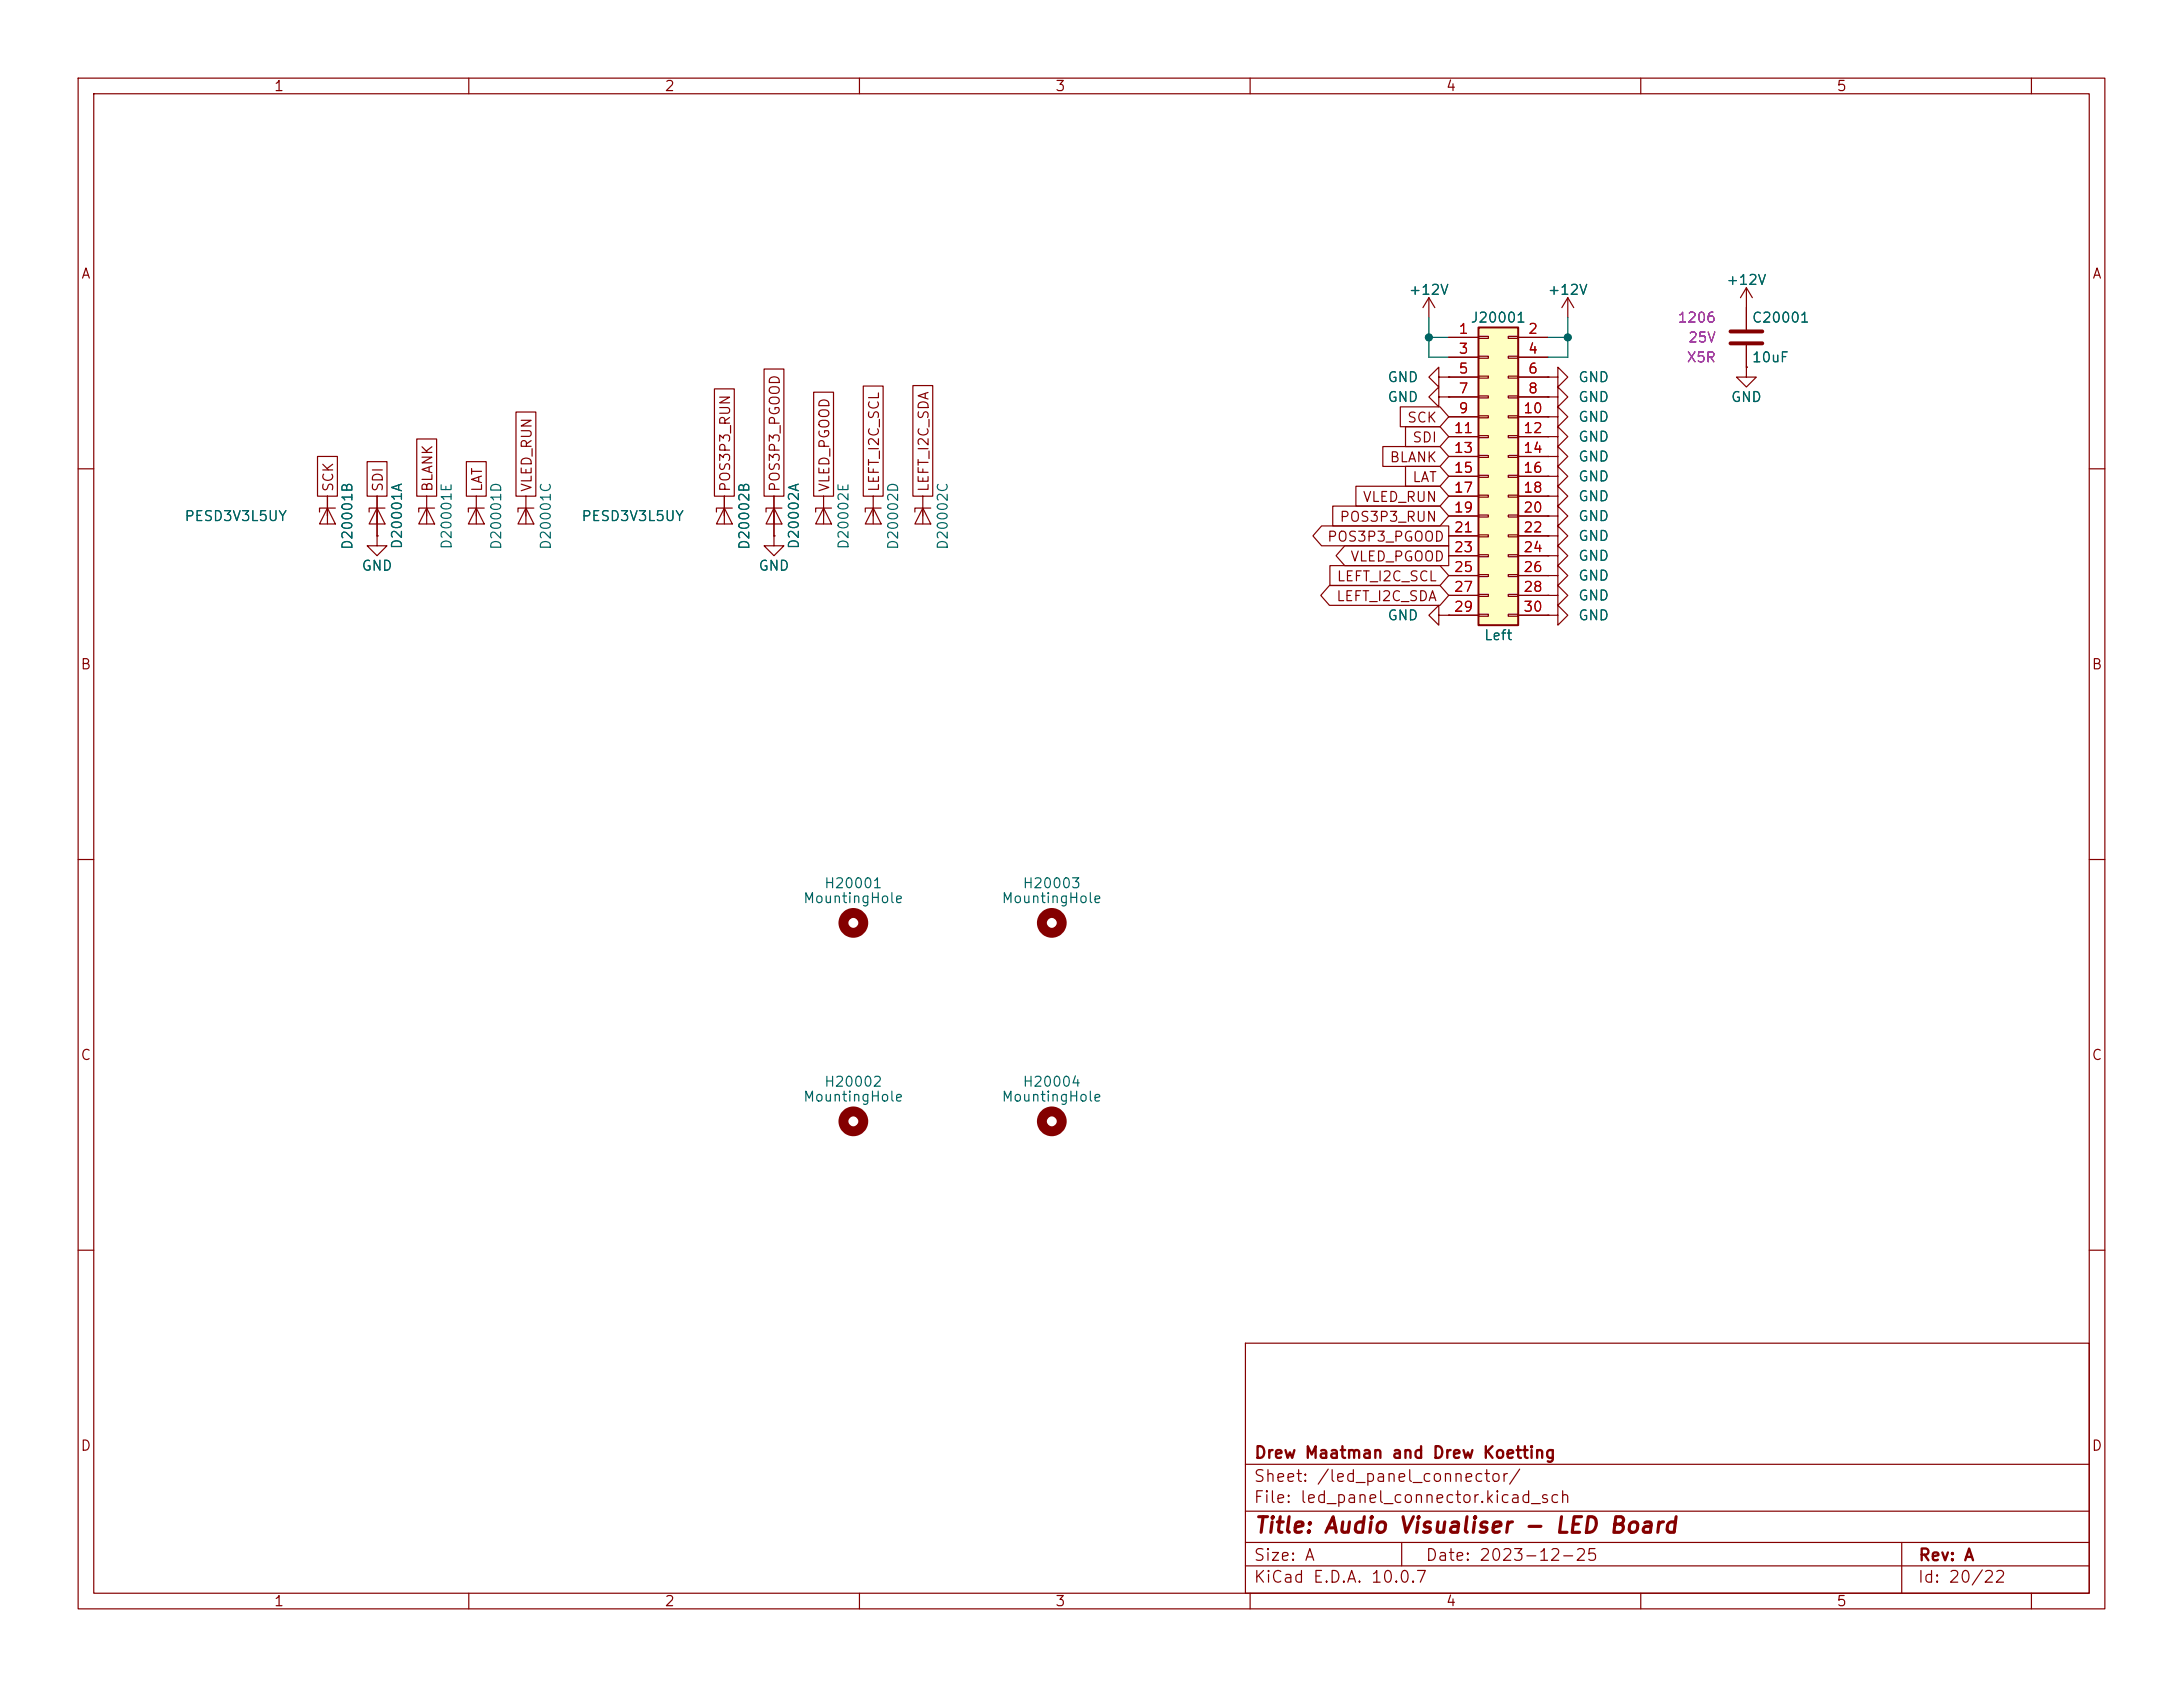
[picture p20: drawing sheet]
<svg xmlns="http://www.w3.org/2000/svg" width="279mm" height="216mm" viewBox="0 0 279 216" stroke-linecap="round" stroke-linejoin="round" font-family="sans-serif">
<defs><g id="words">
<text font-size="2" fill="#840000" x="160.4" y="196.7">Title: Audio Visualiser - LED Board</text>
<g font-size="1.5" fill="#840000">
<text x="160.4" y="190">Sheet: /led_panel_connector/</text>
<text x="160.4" y="187">Drew Maatman and Drew Koetting</text>
<text x="160.4" y="192.7">File: led_panel_connector.kicad_sch</text>
<text x="160.4" y="202.9">KiCad E.D.A. 10.0.7</text>
<text x="160.4" y="200.1">Size: A</text>
<text x="182.4" y="200.1">Date: 2023-12-25</text>
<text x="245.4" y="202.9">Id: 20/22</text>
<text x="245.4" y="200.1">Rev: A</text>
</g>
<g font-size="1.3" fill="#840000">
<text x="35" y="12">1</text>
<text x="85" y="12">2</text>
<text x="135" y="12">3</text>
<text x="185" y="12">4</text>
<text x="235" y="12">5</text>
<text x="10.3" y="36">A</text>
<text x="267.7" y="36">A</text>
<text x="177.8" y="59.5">BLANK</text>
<text x="180" y="54.4">SCK</text>
<text x="180.7" y="56.9">SDI</text>
<text x="43" y="63.1" transform="rotate(-90 43 63.1)">SCK</text>
<text x="49.3" y="63.1" transform="rotate(-90 49.3 63.1)">SDI</text>
<text x="55.7" y="63.1" transform="rotate(-90 55.7 63.1)">BLANK</text>
<text x="62" y="63.1" transform="rotate(-90 62 63.1)">LAT</text>
<text x="68.4" y="63.1" transform="rotate(-90 68.4 63.1)">VLED_RUN</text>
<text x="93.8" y="63.1" transform="rotate(-90 93.8 63.1)">POS3P3_RUN</text>
<text x="100.1" y="63.1" transform="rotate(-90 100.1 63.1)">POS3P3_PGOOD</text>
<text x="106.5" y="63.1" transform="rotate(-90 106.5 63.1)">VLED_PGOOD</text>
<text x="112.8" y="63.1" transform="rotate(-90 112.8 63.1)">LEFT_I2C_SCL</text>
<text x="119.2" y="63.1" transform="rotate(-90 119.2 63.1)">LEFT_I2C_SDA</text>
<text x="174.3" y="64.6">VLED_RUN</text>
<text x="180.7" y="62">LAT</text>
<text x="169.8" y="69.6">POS3P3_PGOOD</text>
<text x="171.4" y="67.1">POS3P3_RUN</text>
<text x="170.9" y="77.3">LEFT_I2C_SDA</text>
<text x="171" y="74.7">LEFT_I2C_SCL</text>
<text x="172.7" y="72.2">VLED_PGOOD</text>
<text x="10.2" y="86">B</text>
<text x="267.6" y="86">B</text>
<text x="10.2" y="136">C</text>
<text x="267.6" y="136">C</text>
<text x="10.2" y="186">D</text>
<text x="267.6" y="186">D</text>
<text x="35" y="205.9">1</text>
<text x="85" y="205.9">2</text>
<text x="135" y="205.9">3</text>
<text x="185" y="205.9">4</text>
<text x="235" y="205.9">5</text>
</g>
<g font-size="1.3" fill="#006464">
<text x="180.2" y="38">+12V</text>
<text x="188.1" y="41.6">J20001</text>
<text x="198" y="38">+12V</text>
<text x="220.9" y="36.8">+12V</text>
<text x="224.1" y="41.6">C20001</text>
<text x="224.1" y="46.7">10uF</text>
<text x="177.5" y="49.2">GND</text>
<text x="177.5" y="51.8">GND</text>
<text x="201.9" y="51.8">GND</text>
<text x="201.9" y="49.2">GND</text>
<text x="221.5" y="51.8">GND</text>
<text x="201.9" y="59.4">GND</text>
<text x="201.9" y="56.8">GND</text>
<text x="201.9" y="54.3">GND</text>
<text x="201.9" y="61.9">GND</text>
<text x="201.9" y="64.5">GND</text>
<text x="23.5" y="67">PESD3V3L5UY</text>
<text x="45.4" y="70.5" transform="rotate(-90 45.4 70.5)">D20001B</text>
<text x="51.8" y="70.4" transform="rotate(-90 51.8 70.4)">D20001A</text>
<text x="58.1" y="70.4" transform="rotate(-90 58.1 70.4)">D20001E</text>
<text x="64.5" y="70.5" transform="rotate(-90 64.5 70.5)">D20001D</text>
<text x="70.8" y="70.5" transform="rotate(-90 70.8 70.5)">D20001C</text>
<text x="74.3" y="67">PESD3V3L5UY</text>
<text x="96.2" y="70.5" transform="rotate(-90 96.2 70.5)">D20002B</text>
<text x="102.6" y="70.4" transform="rotate(-90 102.6 70.4)">D20002A</text>
<text x="108.9" y="70.4" transform="rotate(-90 108.9 70.4)">D20002E</text>
<text x="115.3" y="70.5" transform="rotate(-90 115.3 70.5)">D20002D</text>
<text x="121.6" y="70.5" transform="rotate(-90 121.6 70.5)">D20002C</text>
<text x="201.9" y="67">GND</text>
<text x="201.9" y="69.5">GND</text>
<text x="46.2" y="73.4">GND</text>
<text x="97" y="73.4">GND</text>
<text x="201.9" y="74.6">GND</text>
<text x="201.9" y="72.1">GND</text>
<text x="201.9" y="77.2">GND</text>
<text x="177.5" y="79.7">GND</text>
<text x="189.9" y="82.2">Left</text>
<text x="201.9" y="79.7">GND</text>
<text x="105.4" y="114">H20001</text>
<text x="130.8" y="114">H20003</text>
<text x="102.7" y="115.9">MountingHole</text>
<text x="128.1" y="115.9">MountingHole</text>
<text x="102.7" y="141.3">MountingHole</text>
<text x="105.4" y="139.4">H20002</text>
<text x="128.1" y="141.3">MountingHole</text>
<text x="130.8" y="139.4">H20004</text>
</g>
<g font-size="1.3" fill="#840084">
<text x="214.6" y="41.6">1206</text>
<text x="215.8" y="46.7">X5R</text>
<text x="216" y="44.1">25V</text>
</g>
<g font-size="1.3" fill="#a90000">
<text x="186.6" y="43">1</text>
<text x="186.6" y="45.6">3</text>
<text x="195.5" y="43">2</text>
<text x="195.5" y="45.6">4</text>
<text x="186.6" y="48.1">5</text>
<text x="186.6" y="50.7">7</text>
<text x="186.6" y="53.2">9</text>
<text x="194.9" y="53.2">10</text>
<text x="195.5" y="48.1">6</text>
<text x="195.5" y="50.7">8</text>
<text x="186" y="55.7">11</text>
<text x="186" y="58.3">13</text>
<text x="194.9" y="55.7">12</text>
<text x="194.9" y="58.3">14</text>
<text x="186" y="60.8">15</text>
<text x="186" y="63.4">17</text>
<text x="186" y="65.9">19</text>
<text x="194.9" y="60.8">16</text>
<text x="194.9" y="63.4">18</text>
<text x="194.9" y="65.9">20</text>
<text x="186" y="68.4">21</text>
<text x="186" y="71">23</text>
<text x="194.9" y="68.4">22</text>
<text x="194.9" y="71">24</text>
<text x="186" y="73.5">25</text>
<text x="186" y="76.1">27</text>
<text x="194.9" y="73.5">26</text>
<text x="194.9" y="76.1">28</text>
<text x="186" y="78.6">29</text>
<text x="194.9" y="78.6">30</text>
</g>
</g></defs>
<g fill="none" stroke="#840000" stroke-width=".15">
<path d="M10 10h259.4v195.9h-259.4zM12 12h255.4v191.9h-255.4zM60 10v2M110 10v2M160 10v2M210 10v2M260 10v2M182.9 38.1l-.8 1.3M182.9 38.1l.7 1.3M182.9 38.1v2.5M200.7 38.1l.7 1.3M200.7 38.1l-.8 1.3"/>
<path d="M200.7 38.1v2.5M223.5 36.8l.8 1.3M223.5 36.8l-.7 1.3M223.5 36.8v5.4M198.1 58.4h1.3v1.3l1.3-1.3-1.3-1.2v1.2M198.1 58.4h.1M198.1 55.9h1.3v1.3l1.3-1.3-1.3-1.3v1.3M198.1 55.9h.1M198.1 53.3h1.3v1.3l1.3-1.3-1.3-1.2v1.2M198.1 53.3h.1M198.1 50.8h1.3v1.3l1.3-1.3-1.3-1.3v1.3M198.1 50.8h.1"/>
<path d="M198.1 48.3h1.3v1.2l1.3-1.2-1.3-1.3v1.3M198.1 48.3h.1M223.5 47v1.3h1.3l-1.3 1.2-1.3-1.2h1.3M223.5 47h.1M223.5 44.2v2.8M10 60h2M41.9 65l1 2.1h-2zM41.9 63.5v3.6M42.9 65h-2v.5M48.3 65l1 2.1h-2.1zM48.3 68.6v1.3h-1.3l1.3 1.2 1.2-1.2h-1.2M48.3 68.6h.1"/>
<path d="M48.3 63.5v5.1M49.3 65h-2.1v.5M54.6 65l1 2.1h-2zM54.6 63.5v3.6M55.6 65h-2v.5M61 65l1 2.1h-2.1zM61 63.5v3.6M62 65h-2.1v.5M67.3 65l1 2.1h-2zM67.3 63.5v3.6M68.3 65h-2v.5M92.7 65l1 2.1h-2z"/>
<path d="M92.7 63.5v3.6M93.7 65h-2v.5M99.1 68.6v1.3h-1.3l1.3 1.2 1.2-1.2h-1.2M99.1 68.6h.1M99.1 65l1 2.1h-2.1zM99.1 63.5v5.1M100.1 65h-2.1v.5M105.4 65l1 2.1h-2zM105.4 63.5v3.6M106.4 65h-2v.5M111.8 65l1 2.1h-2.1zM111.8 63.5v3.6"/>
<path d="M112.8 65h-2.1v.5M118.1 65l1 2.1h-2zM118.1 63.5v3.6M119.1 65h-2v.5M198.1 61h1.3v1.2l1.3-1.2-1.3-1.3v1.3M198.1 61h.1M198.1 63.5h1.3v1.3l1.3-1.3-1.3-1.3v1.3M198.1 63.5h.1M198.1 66h1.3v1.3l1.3-1.3-1.3-1.2v1.2M198.1 66h.1M198.1 68.6h1.3v1.3l1.3-1.3-1.3-1.3v1.3M198.1 68.6h.1"/>
<path d="M198.1 73.7h1.3v1.2l1.3-1.2-1.3-1.3v1.3M198.1 73.7h.1M198.1 71.1h1.3v1.3l1.3-1.3-1.3-1.2v1.2M198.1 71.1h.1M198.1 76.2h1.3v1.3l1.3-1.3-1.3-1.3v1.3M198.1 76.2h.1M198.1 78.7h1.3v1.3l1.3-1.3-1.3-1.2v1.2M198.1 78.7h.1M267.4 60h2M10 110h2M267.4 110h2M10 160h2"/>
<path d="M159.4 171.9h108v32h-108zM267.4 160h2M159.4 197.4h108M159.4 193.4h108M159.4 187.4h108M179.4 197.4v3M243.4 197.4v6.5M60 203.9v2M110 203.9v2M159.4 200.4h108M160 203.9v2M210 203.9v2"/>
<path d="M260 203.9v2"/>
</g>
<path d="M221.5 42.4h4.1M221.5 43.9h4.1" fill="none" stroke="#840000" stroke-width=".51"/>
<g fill="none" stroke="#840000" stroke-width="1.3">
<circle cx="109.2" cy="118.1" r="1.27"/>
<circle cx="134.6" cy="118.1" r="1.27"/>
<circle cx="109.2" cy="143.5" r="1.27"/>
<circle cx="134.6" cy="143.5" r="1.27"/>
</g>
<path d="M189.2 41.9h5.1v38.1h-5.1z" fill="#ffffc2"/>
<path d="M189.2 41.9h5.1v38.1h-5.1z" fill="none" stroke="#840000" stroke-width=".25"/>
<g fill="none" stroke="#840000" stroke-width=".15">
<path d="M223.5 39.4v2.8M40.6 58.4h2.6v5.1h-2.6zM47 59.1h2.5v4.4h-2.5zM53.3 56.2h2.6v7.3h-2.6zM59.7 59.1h2.5v4.4h-2.5zM66 52.7h2.6v10.8h-2.6zM91.4 49.8h2.6v13.7h-2.6zM97.8 47.2h2.5v16.3h-2.5zM104.1 50.2h2.6v13.3h-2.6zM110.5 49.4h2.5v14.1h-2.5zM116.8 49.3h2.6v14.2h-2.6zM177 57.1h7.3l1.1 1.3-1.1 1.3h-7.3z"/>
<path d="M179.2 52.1h5.1l1.1 1.2-1.1 1.3h-5.1zM179.9 59.7h4.4l1.1 1.3-1.1 1.2h-4.4zM179.9 54.6h4.4l1.1 1.3-1.1 1.3h-4.4zM184.1 48.3v-1.3l-1.2 1.3 1.2 1.2v-1.2h1.3M184.1 50.8v-1.3l-1.2 1.3 1.2 1.3v-1.3h1.3M185.4 48.3h.1M185.4 50.8h.1M185.4 43.2h3.8M185.4 45.7h3.8M185.4 48.3h3.8M185.4 50.8h3.8M185.4 53.3h3.8"/>
<path d="M185.4 55.9h3.8M185.4 58.4h3.8M189.2 43.1h1.3v.2h-1.3zM189.2 45.6h1.3v.2h-1.3zM189.2 48.1h1.3v.3h-1.3zM189.2 50.7h1.3v.2h-1.3zM189.2 53.2h1.3v.3h-1.3zM189.2 55.8h1.3v.2h-1.3zM189.2 58.3h1.3v.2h-1.3zM193 43.1h1.3v.2h-1.3zM193 45.6h1.3v.2h-1.3zM193 48.1h1.3v.3h-1.3z"/>
<path d="M193 50.7h1.3v.2h-1.3zM193 53.2h1.3v.3h-1.3zM193 55.8h1.3v.2h-1.3zM193 58.3h1.3v.2h-1.3zM194.3 43.2h3.8M194.3 45.7h3.8M194.3 48.3h3.8M194.3 50.8h3.8M194.3 53.3h3.8M194.3 55.9h3.8M194.3 58.4h3.8M198.1 58.4h.1"/>
<path d="M198.1 55.9h.1M198.1 53.3h.1M198.1 50.8h.1M198.1 48.3h.1M223.5 47h.1M223.5 44.2v2.8M41.9 63.5v2.5M48.3 68.6h.1M48.3 63.5v5.1M92.7 63.5v2.5M99.1 68.6h.1M99.1 63.5v5.1"/>
<path d="M169.1 67.3h16.3v2.6h-16.3l-1.1-1.3zM170.2 74.9h14.1l1.1 1.3-1.1 1.3h-14.1l-1.2-1.3zM170.2 72.4h14.1l1.1 1.3-1.1 1.2h-14.1zM170.6 64.8h13.7l1.1 1.2-1.1 1.3h-13.7zM172.1 69.8h13.3v2.6h-13.3l-1.1-1.3zM173.5 62.2h10.8l1.1 1.3-1.1 1.3h-10.8zM184.1 78.7v1.3l-1.2-1.3 1.2-1.2v1.2h1.3M185.4 78.7h.1M185.4 61h3.8M185.4 63.5h3.8M185.4 66h3.8M185.4 68.6h3.8"/>
<path d="M185.4 71.1h3.8M185.4 73.7h3.8M185.4 76.2h3.8M185.4 78.7h3.8M189.2 60.8h1.3v.3h-1.3zM189.2 63.4h1.3v.2h-1.3zM189.2 65.9h1.3v.3h-1.3zM189.2 68.5h1.3v.2h-1.3zM189.2 71h1.3v.2h-1.3zM189.2 73.5h1.3v.3h-1.3zM189.2 76.1h1.3v.2h-1.3zM189.2 78.6h1.3v.3h-1.3z"/>
<path d="M193 60.8h1.3v.3h-1.3zM193 63.4h1.3v.2h-1.3zM193 65.9h1.3v.3h-1.3zM193 68.5h1.3v.2h-1.3zM193 71h1.3v.2h-1.3zM193 73.5h1.3v.3h-1.3zM193 76.1h1.3v.2h-1.3zM193 78.6h1.3v.3h-1.3zM194.3 61h3.8M194.3 63.5h3.8M194.3 66h3.8M194.3 68.6h3.8"/>
<path d="M194.3 71.1h3.8M194.3 73.7h3.8M194.3 76.2h3.8M194.3 78.7h3.8M198.1 63.5h.1M198.1 61h.1M198.1 66h.1M198.1 68.6h.1M198.1 73.7h.1M198.1 71.1h.1M198.1 76.2h.1M198.1 78.7h.1"/>
</g>
<path d="M182.9 43.2h2.5M182.9 40.6v5.1h2.5M198.1 43.2h2.6M200.7 40.6v5.1h-2.6" fill="none" stroke="#009600" stroke-width=".15"/>
<g fill="#009600" stroke="#009600" stroke-width=".13">
<circle cx="200.7" cy="43.2" r=".46"/>
<circle cx="182.9" cy="43.2" r=".46"/>
</g>
<use href="#words"/>
</svg>
